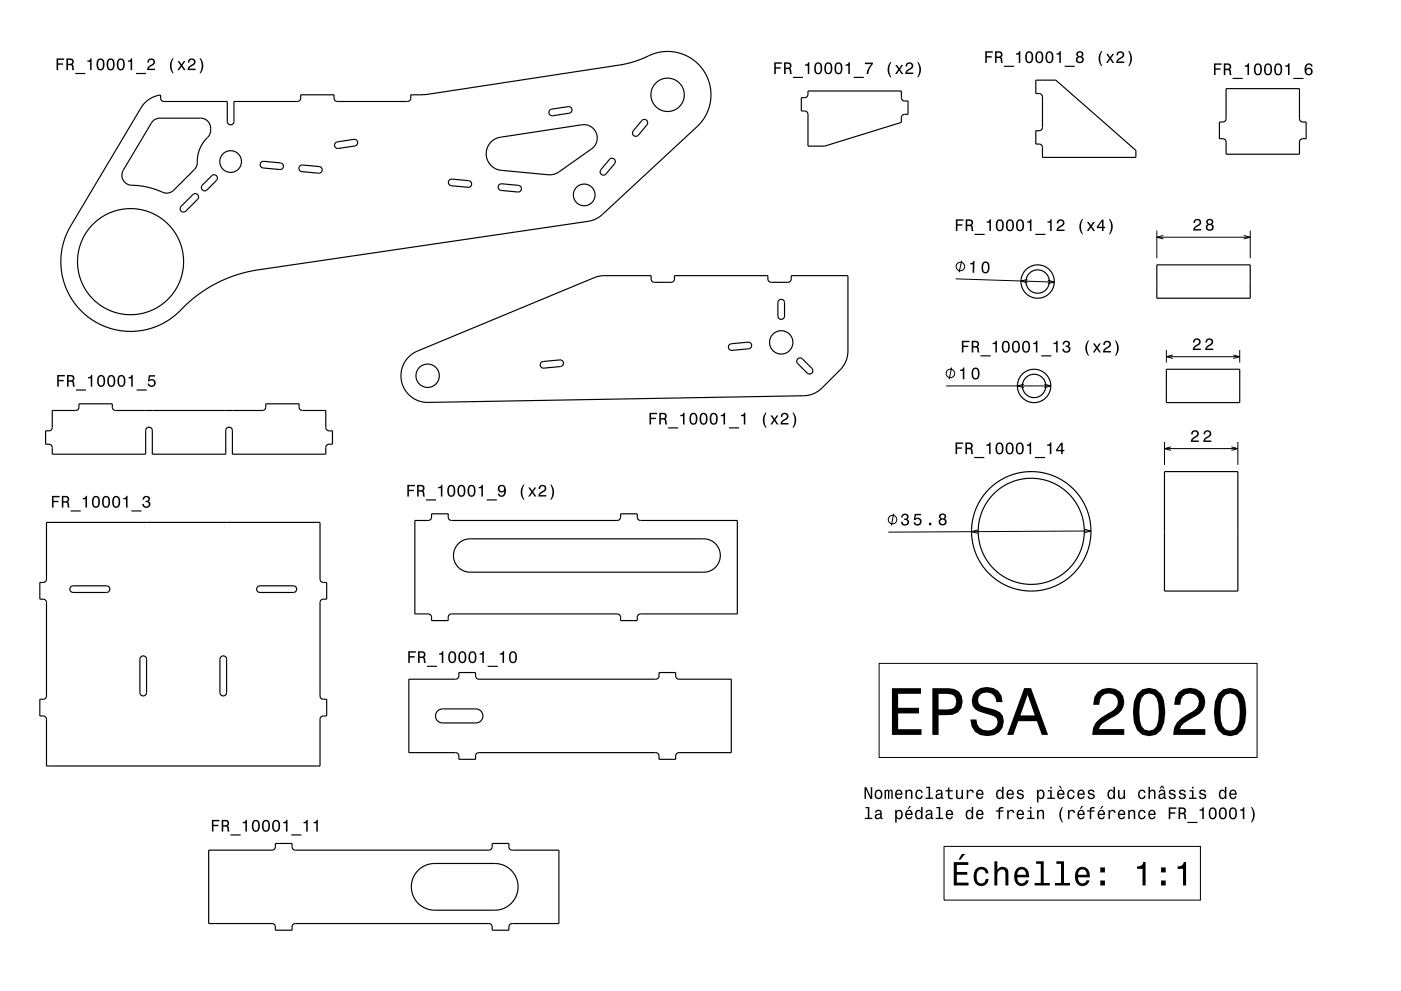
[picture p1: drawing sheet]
<svg xmlns="http://www.w3.org/2000/svg" width="420mm" height="297mm" viewBox="0 0 420 297" stroke-linecap="round" stroke-linejoin="round" font-family="sans-serif">
<g fill="none" stroke="#000" stroke-width=".3">
<path d="M288.3 78.1l-.8 3.5M346.8 69.1v8.3M346.8 71.1h28M348.7 70.6l-1.9 .5 1.9 .5M372.9 70.6l1.9 .5-1.9 .5M374.8 69.1v8.3M286.5 83.6l29.6 .9M308 83.8l-1.9 .4 1.9 .6M314.2 84l1.9 .5-2 .5M283.6 115.7h31.4M285.3 110.2l-.7 3.5M306.9 115.1l-1.9 .6 1.9 .5"/>
<path d="M313.1 115.1l1.9 .6-1.9 .5M349.7 104.9v3.8M349.7 106.9h22M351.6 106.4l-1.9 .5 1.9 .5M369.7 106.4l2 .5-2 .5M371.7 104.9v3.8M349.1 132.4v6.9M349.1 134.4h22M351 133.9l-1.9 .5 1.9 .6M369.2 133.9l1.9 .5-1.9 .6M371.1 132.4v6.9M267.9 154l-.7 3.5"/>
<path d="M293.2 158.8l-1.9 .5 1.9 .5M325.1 158.6l2 .5-2 .6M327.1 159.1l-60.8 .4M263.6 198.8h113.3v28.2h-113.3zM283 253.7h76.9v16.1h-76.9z"/>
<circle cx="287.9" cy="79.9" r="1.28"/>
<circle cx="284.9" cy="111.9" r="1.28"/>
<circle cx="267.6" cy="155.7" r="1.28"/>
</g>
<g fill="none" stroke="#000" stroke-width=".35">
<path d="M43.5 30.7a8 8 0 0 1 4.6-2.2l.2 1.4 .8 .5h19v6a1 1 0 0 0 1 1 1 1 0 0 0 1-1v-6h19l.9-.4 .1-1.6h10l.2 1.5 .8 .5h21l.9-.4 .1-1.6 5.4-.2 57.7-8.8 4.1-1 5.3-2.2 2.4-.6 2-.2 2.3 .2 1.9 .5 2.1 .8 2 1.4 1.8 1.8 1.4 2 1.1 2.6 .5 2.4v2.5l-.6 2.7-.9 2.3-1.1 1.7-1.3 1.5-28.6 26.5a8 8 0 0 1-4.3 2l-101.9 15.1-6.2 2-5.3 2.6-4.8 3.3-6.4 5.8-4.3 2.5-3.4 1.1-3.4 .6-3.5-.1-3.5-.6-3.7-1.4-3.2-2-3-2.6-2.1-2.8-1.7-3.3-1.2-3.6-.4-3.7 .2-3.8 .8-3.6 1.5-3.4 21.5-36.1zM45.9 36.2l.8-.5 1-.3h12.4a3.5 3.5 0 0 1 3.1 2.8 3.5 3.5 0 0 1-1.7 3.7l-1.5 2.6-.8 2.6a5.4 5.4 0 0 1-.9 3.7l-6.2 6.2a3.5 3.5 0 0 1-4.6 .1l-3.1-1-2.9-.5a5.1 5.1 0 0 1-4.4-1.3l-.5-1.4 .3-1.7zM164.8 33.1l.6-.4 4.9-.7a1 1 0 0 1 1.2 .8 1 1 0 0 1-.9 1.1l-4.9 .8a1 1 0 0 1-1-.5 1 1 0 0 1 .1-1.1zM192.5 36a1 1 0 0 1 1.4 .1 1 1 0 0 1 0 1.3l-2.5 3.1a1 1 0 0 1-1.4 .1 1 1 0 0 1-.2-1.4zM240.2 29.3l1.3-.1 .4-.2 .3-.7v-1h28l.1 2.4 .6 .5 1.3 .1v4h-1.2l-.6 .4-.2 2-23 7.1h-5v-9.8l-.7-.7h-1.3zM310.5 24h6l24 21.1v2.1h-28l-.1-3.5-.6-.5h-1.3v-4l1.5-.1 .5-.9v-9.4l-.7-.7-1.3-.1zM367.6 26.6h22v9.2l.6 .7 1.4 .1v5h-1.3l-.7 .6v4h-22l-.2-4.1-.5-.5h-1.3v-5l1.4-.2 .6-.8zM57.8 58.3a1 1 0 0 1 1.4 0 1 1 0 0 1 0 1.4l-3.5 3.6a1 1 0 0 1-1.4 0 1 1 0 0 1 0-1.4zM63.5 52.7a1 1 0 0 1 1.4 0 1 1 0 0 1 0 1.4l-2.8 2.8a1 1 0 0 1-1.4 0 1 1 0 0 1 0-1.4zM78.2 48.7l.9-.3 5 .4a1 1 0 0 1 .9 1.1 1 1 0 0 1-1.1 .9l-5-.5a1 1 0 0 1-.7-1.6zM89.8 49.8l.9-.4 5 .5a1 1 0 0 1 .9 1.1 1 1 0 0 1-1.1 .9l-5-.5a1 1 0 0 1-.7-1.6zM100.5 42.9l.6-.4 5-.7a1 1 0 0 1 1.1 .8 1 1 0 0 1-.8 1.1l-5 .8a1 1 0 0 1-1-.5 1 1 0 0 1 .1-1.1z"/>
<path d="M134.6 54l.9-.3 5 .4a1 1 0 0 1 .9 1.1 1 1 0 0 1-1.1 .9l-5-.4a1 1 0 0 1-.7-1.7zM147.2 42.6l1.2-.9 1.4-.5 24.6-3.8a4 4 0 0 1 4.4 2.5 4 4 0 0 1-1.5 4.7l-9.7 6.9-1.6 .7-1.7 .2-14-1.3a5 5 0 0 1-4.2-3.3 5 5 0 0 1 1.1-5.2zM149.6 55.5l.8-.4 5 .5a1 1 0 0 1 .9 1 1 1 0 0 1-1.1 .9l-4.9-.4a1 1 0 0 1-.7-1.6zM182.8 47.7a1 1 0 0 1 1.4 0 1 1 0 0 1 0 1.4l-2.5 3a1 1 0 0 1-1.4 .2 1 1 0 0 1-.2-1.4zM346.8 79.4h28v10h-28zM233.6 89.9a1 1 0 0 1 1-.1 1 1 0 0 1 .6 .9v4a1 1 0 0 1-1 1 1 1 0 0 1-1-1v-4zM122.5 107l1.1-.9 1.5-.9 53-22 1.6-.4 1.5-.2h14l.1 1.5 .9 .5h5.2l.7-.7 .1-1.3h28l.1 1.5 .9 .5h5.2l.7-.7 .1-1.3h17v22.6a8 8 0 0 1-2.3 5.6l-5.5 5.5a8 8 0 0 1-5.5 2.3l-112.6 2a8 8 0 0 1-7.4-4.8 8 8 0 0 1 1.6-8.8zM162.2 108.7l.6-.4 5-.4a1 1 0 0 1 1.1 .9 1 1 0 0 1-.9 1.1l-5 .4a1 1 0 0 1-.9-.5 1 1 0 0 1 .1-1.1zM218.6 103.3l.7-.3 5-.5a1 1 0 0 1 1 .9 1 1 0 0 1-.9 1.1l-4.9 .5a1 1 0 0 1-1-.5 1 1 0 0 1 .1-1.2zM239.2 107.5l.4-.2 .8 .1 3 3a1 1 0 0 1 0 1.4 1 1 0 0 1-1.4 0l-3-2.9-.1-.7zM349.7 110.7h22v10h-22zM15.7 123h7.2l.7-.7 .1-1.3h10l.1 1.5 .9 .5h44l.8-.4 .2-1.6h10v1.3l.6 .7h7.4v5.4l.6 .7h1.4v4l-1.3 .1-.6 .4-.1 2.5h-28v-7.1a1 1 0 0 0-1-1 1 1 0 0 0-1 1v7.1h-22v-7.1a1 1 0 0 0-1-1 1 1 0 0 0-1 1v7.1h-28l-.2-2.5-.5-.4-1.3-.1v-4l1.4-.1 .6-.8z"/>
<path d="M13.9 156.6h82v17l.5 .8 1.5 .2v5l-1.4 .1-.6 .9v28l.5 .8 1.5 .2v5l-1.4 .1-.6 .8v14.1h-82v-14.3l-.6-.7h-1.4v-5l1.5-.2 .5-.8v-28l-.4-.9-1.6-.1v-5l1.5-.2 .5-.8zM124.4 156h4.2l.7-.7 .1-1.3h5l.1 1.5 .9 .5h49.6l.9-.5 .1-1.5h5l.2 1.5 .8 .5h29v28h-29l-.8 .4-.2 1.6h-5l-.1-1.5-.9-.5h-49.6l-.9 .4-.1 1.6h-5l-.1-1.3-.6-.7h-4.3zM349.1 141.3h22v35.8h-22zM21.3 175.8l.6-.2h10a1 1 0 0 1 1 1 1 1 0 0 1-1 1h-10a1 1 0 0 1-.9-.7 1 1 0 0 1 .3-1.1zM77.3 175.8l.6-.2h10a1 1 0 0 1 1 1 1 1 0 0 1-1 1h-10a1 1 0 0 1-.9-.7 1 1 0 0 1 .3-1.1zM137.4 163a5 5 0 0 1 3.5-1.5h70a5 5 0 0 1 5 5 5 5 0 0 1-5 5h-70a5 5 0 0 1-4.6-3.1 5 5 0 0 1 1.1-5.4zM42.3 196.8a1 1 0 0 1 1.1-.1 1 1 0 0 1 .5 .9v10a1 1 0 0 1-1 1 1 1 0 0 1-1-1v-10zM66.3 196.8a1 1 0 0 1 1.1-.1 1 1 0 0 1 .5 .9v10a1 1 0 0 1-1 1 1 1 0 0 1-1-1v-10zM122.6 203.6l14.2-.1 .7-.6 .1-1.3h5l.1 1.4 .8 .6h53.1l.8-.5 .2-1.5h5l.1 1.4 .8 .6h15.7v22h-15.9l-.7 .6v1.4h-5l-.2-1.5-.8-.5h-53l-.9 .4-.1 1.6h-5l-.2-1.5-.8-.5h-14zM131.1 213.1l1.3-.6h10.3a2.1 2.1 0 0 1 2.1 2.1 2.1 2.1 0 0 1-2.1 2.1h-10a2.1 2.1 0 0 1-2-1.3 2.1 2.1 0 0 1 .4-2.3zM62.6 254.8h19l.8-.5 .2-1.5h5l.1 1.5 .9 .5h58l.8-.5 .2-1.5h5l.1 1.5 .8 .5h14.1v22h-14.3l-.7 .7v1.3h-5l-.2-1.5-.8-.5h-58l-.9 .4-.1 1.6h-5l-.2-1.5-.8-.5h-19zM125.4 260.8a7 7 0 0 1 4.9-2h18a7 7 0 0 1 7 7 7 7 0 0 1-7 7h-18a7 7 0 0 1-6.5-4.3 7 7 0 0 1 1.6-7.7z"/>
<circle cx="200.1" cy="28.4" r="5"/>
<circle cx="69.1" cy="48.4" r="3.3"/>
<circle cx="175.1" cy="58.4" r="3.2"/>
<circle cx="39.1" cy="78.4" r="15.9"/>
<circle cx="311.1" cy="84.4" r="3.5"/>
<circle cx="311.1" cy="84.4" r="5"/>
<circle cx="128.2" cy="112.6" r="3.5"/>
<circle cx="234.2" cy="102.6" r="3.5"/>
<circle cx="310" cy="115.7" r="3.5"/>
<circle cx="310" cy="115.7" r="5"/>
<circle cx="309.2" cy="159.2" r="17.9"/>
<circle cx="309.2" cy="159.2" r="15.9"/>
</g>
<g fill="#000">
<path d="M295.4 15.4v3.5h.4v-1.6h1.5v-.5h-1.5v-1h1.8v-.4zM298.3 15.4v3.5h.5v-1.5l1 .1 .3 1.4h.5l-.2-1.5-.3-.3a.97 .97 0 0 0 .4-1.1 .97 .97 0 0 0-1-.6zM298.8 15.8h.5a.6 .6 0 0 1 .8 .6 .6 .6 0 0 1-.8 .6h-.5zM301 19.7v.3h3v-.3zM304.6 16v.4h.8v2.5h.5v-3.6h-.4a.77 .77 0 0 1-.9 .7zM307.6 15.8a2.01 2.01 0 0 0 .9 3.2 2.03 2.03 0 0 0 .9-3.2 1.11 1.11 0 0 0-1.8 0zM308.2 15.8h.7a2.38 2.38 0 0 1 0 2.7h-.7a2.37 2.37 0 0 1 0-2.7zM310.7 15.8a2.02 2.02 0 0 0 .9 3.2 2.03 2.03 0 0 0 .9-3.2 1.11 1.11 0 0 0-1.8 0zM311.2 15.8h.7a2.37 2.37 0 0 1 0 2.7h-.7a2.38 2.38 0 0 1 0-2.7zM313.7 15.8a2.02 2.02 0 0 0 .9 3.2 2.03 2.03 0 0 0 .9-3.2 1.11 1.11 0 0 0-1.8 0zM314.3 15.8h.6a2.38 2.38 0 0 1 0 2.7h-.6a2.37 2.37 0 0 1 0-2.7zM316.7 16v.4h.9v2.5h.4v-3.6h-.3a.77 .77 0 0 1-1 .7zM319.2 19.7v.3h3v-.3zM322.9 15.6l-.2 .3a.8 .8 0 0 0 .4 1.1 1.09 1.09 0 0 0-.2 1.6 1.09 1.09 0 0 0 1.6 0 1.09 1.09 0 0 0-.2-1.6 .95 .95 0 0 0 .3-1.4 .95 .95 0 0 0-1.3-.2zM323 17.9a.71 .71 0 0 1 1.4 0 .71 .71 0 0 1-1.4 0zM323.1 16.3a.6 .6 0 0 1 1.2 0 .6 .6 0 0 1-1.2 0zM330.2 15.3a3.6 3.6 0 0 0 0 4.5h.3a4.3 4.3 0 0 1 0-4.5zM331.6 16.2l.9 1.3-.9 1.4h.5l.7-1.1 .7 1.1h.6l-1-1.4 .9-1.3h-.5l-.7 .9-.6-.9zM335 15.7l-.3 .9h.5a.7 .7 0 0 1 .5-.8 .7 .7 0 0 1 .8 .5 .7 .7 0 0 1-.5 .8l-.3 .2a1.63 1.63 0 0 0-1.1 1.6h2.4v-.5h-1.9l.9-.8a1.17 1.17 0 0 0 .9-1.6 1.17 1.17 0 0 0-1.9-.3zM338.2 15.3a4.3 4.3 0 0 1 0 4.5h.3a3.6 3.6 0 0 0 0-4.5z" fill-rule="evenodd"/>
<path d="M17 17.5v3.5h.4v-1.6h1.5v-.4h-1.5v-1.1h1.8v-.4zM19.9 17.5v3.5h.5v-1.5l1 .1 .3 1.4h.5l-.2-1.5-.3-.2a.97 .97 0 0 0 .4-1.1 .97 .97 0 0 0-1-.7zM20.4 17.9h.5a.6 .6 0 0 1 .7 .6 .6 .6 0 0 1-.7 .6h-.5zM22.5 21.9v.3h3.1v-.3zM26.2 18.2v.3h.8v2.5h.5v-3.5h-.4a.77 .77 0 0 1-.9 .7zM29.2 18a2.02 2.02 0 0 0 .9 3.1 2.04 2.04 0 0 0 .9-3.2 1.11 1.11 0 0 0-1.8 .1zM29.8 18h.7a2.38 2.38 0 0 1 0 2.6h-.7a2.38 2.38 0 0 1 0-2.6zM32.3 18a2.02 2.02 0 0 0 .9 3.1 2.03 2.03 0 0 0 .9-3.2 1.11 1.11 0 0 0-1.8 .1zM32.8 18h.7a2.37 2.37 0 0 1 0 2.6h-.7a2.38 2.38 0 0 1 0-2.6zM35.3 18a2.02 2.02 0 0 0 .9 3.1 2.03 2.03 0 0 0 .9-3.2 1.11 1.11 0 0 0-1.8 .1zM35.9 18h.6a2.38 2.38 0 0 1 0 2.6h-.6a2.37 2.37 0 0 1 0-2.6zM38.3 18.2v.3h.9v2.5h.4v-3.5h-.3a.77 .77 0 0 1-1 .7zM40.8 21.9v.3h3v-.3zM44.5 17.8l-.3 1h.4a.7 .7 0 0 1 .5-.9 .7 .7 0 0 1 .9 .5 .7 .7 0 0 1-.5 .9l-.3 .1a1.64 1.64 0 0 0-1.1 1.6h2.4v-.4h-1.9l.8-.8a1.17 1.17 0 0 0 1-1.7 1.17 1.17 0 0 0-1.9-.3zM51.8 17.4a3.6 3.6 0 0 0 0 4.6h.3a4.3 4.3 0 0 1 0-4.6zM53.2 18.3l.9 1.3-.9 1.4h.5l.7-1 .7 1h.5l-.9-1.4 .9-1.3h-.5l-.7 1-.6-1zM56.6 17.8l-.3 1h.5a.7 .7 0 0 1 .5-.9 .7 .7 0 0 1 .8 .5 .7 .7 0 0 1-.5 .9l-.3 .1a1.63 1.63 0 0 0-1.1 1.6h2.4v-.4h-1.9l.9-.8a1.17 1.17 0 0 0 .9-1.7 1.17 1.17 0 0 0-1.9-.3zM59.8 17.4a4.3 4.3 0 0 1 0 4.6h.3a3.6 3.6 0 0 0 0-4.6z" fill-rule="evenodd"/>
<path d="M232.1 18.7v3.5h.5v-1.6h1.5v-.4h-1.5v-1.1h1.8v-.4zM235.1 18.7v3.5h.4v-1.5l1.1 .1 .3 1.4h.5l-.3-1.5-.3-.2a.97 .97 0 0 0 .4-1.2 .97 .97 0 0 0-1-.6zM235.5 19.1h.6a.6 .6 0 0 1 .7 .6 .6 .6 0 0 1-.7 .6h-.6zM237.7 23v.4h3v-.4zM241.3 19.3v.4h.9v2.5h.4v-3.5h-.3a.77 .77 0 0 1-1 .6zM244.4 19.1a2.02 2.02 0 0 0 .9 3.2 2.03 2.03 0 0 0 .9-3.2 1.1 1.1 0 0 0-1.8 0zM245 19.2h.6a2.37 2.37 0 0 1 0 2.6h-.6a2.38 2.38 0 0 1 0-2.6zM247.4 19.1a2.01 2.01 0 0 0 .9 3.2 2.03 2.03 0 0 0 .9-3.2 1.1 1.1 0 0 0-1.8 0zM248 19.2h.7a2.38 2.38 0 0 1 0 2.6h-.7a2.37 2.37 0 0 1 0-2.6zM250.5 19.1a2.02 2.02 0 0 0 .9 3.2 2.03 2.03 0 0 0 .9-3.2 1.11 1.11 0 0 0-1.8 0zM251 19.2h.7a2.37 2.37 0 0 1 0 2.6h-.7a2.38 2.38 0 0 1 0-2.6zM253.5 19.3v.4h.8v2.5h.5v-3.5h-.4a.77 .77 0 0 1-.9 .6zM255.9 23v.4h3.1v-.4zM259.3 18.8v.4h1.9a5.2 5.2 0 0 0-1.4 3h.5a5.3 5.3 0 0 1 1.4-3v-.4zM266.9 18.6a3.6 3.6 0 0 0 0 4.6h.3a4.3 4.3 0 0 1 0-4.6zM268.4 19.5l.9 1.3-1 1.4h.6l.7-1.1 .7 1.1h.5l-1-1.4 .9-1.3h-.5l-.6 1-.7-1zM271.8 19l-.3 .9h.4a.71 .71 0 0 1 .5-.8 .71 .71 0 0 1 .9 .5 .71 .71 0 0 1-.5 .9l-.3 .1a1.64 1.64 0 0 0-1.1 1.6h2.4v-.4h-1.9l.8-.8a1.17 1.17 0 0 0 1-1.7 1.17 1.17 0 0 0-1.9-.3zM275 18.6a4.3 4.3 0 0 1 0 4.6h.3a3.6 3.6 0 0 0 0-4.6z" fill-rule="evenodd"/>
<path d="M363.9 19v3.5h.5v-1.6h1.5v-.4h-1.5v-1.1h1.8v-.4zM366.9 19v3.5h.4v-1.5l1.1 .1 .3 1.4h.5l-.3-1.5-.3-.2a.97 .97 0 0 0 .5-1.1 .97 .97 0 0 0-1.1-.7zM367.3 19.4h.6a.6 .6 0 0 1 .7 .6 .6 .6 0 0 1-.7 .6h-.6zM369.5 23.3v.4h3.1v-.4zM373.2 19.6v.4h.8v2.5h.4v-3.5h-.3a.77 .77 0 0 1-.9 .6zM376.2 19.4a2.01 2.01 0 0 0 .9 3.2 2.03 2.03 0 0 0 .9-3.2 1.11 1.11 0 0 0-1.8 0zM376.8 19.5h.6a2.38 2.38 0 0 1 0 2.6h-.6a2.37 2.37 0 0 1 0-2.6zM379.2 19.4a2.02 2.02 0 0 0 .9 3.2 2.03 2.03 0 0 0 .9-3.2 1.11 1.11 0 0 0-1.8 0zM379.8 19.5h.7a2.37 2.37 0 0 1 0 2.6h-.7a2.38 2.38 0 0 1 0-2.6zM382.3 19.4a2.02 2.02 0 0 0 .9 3.2 2.03 2.03 0 0 0 .9-3.2 1.11 1.11 0 0 0-1.8 0zM382.8 19.5h.7a2.38 2.38 0 0 1 0 2.6h-.7a2.37 2.37 0 0 1 0-2.6zM385.3 19.6v.4h.8v2.5h.5v-3.5h-.4a.77 .77 0 0 1-.9 .6zM387.7 23.3v.4h3.1v-.4zM391.6 19.3a2.39 2.39 0 0 0 .2 3.2 1.16 1.16 0 0 0 1.5-.3 1.16 1.16 0 0 0-.2-1.6 1.16 1.16 0 0 0-1.5 .1 1.03 1.03 0 0 1 .8-1.3l.4 .1 .2 .4h.5a1.12 1.12 0 0 0-.7-.9 1.12 1.12 0 0 0-1.2 .3zM391.6 21.4a.75 .75 0 0 1 1.4 0 .75 .75 0 0 1-1.4 0z" fill-rule="evenodd"/>
<path d="M286.6 65.7v3.5h.4v-1.6h1.5v-.4h-1.5v-1h1.8v-.5zM289.5 65.7v3.5h.5v-1.4h1l.3 1.4h.5l-.2-1.4-.3-.3a.97 .97 0 0 0 .4-1.1 .97 .97 0 0 0-1-.7zM290 66.2h.5a.6 .6 0 0 1 .7 .6 .6 .6 0 0 1-.7 .5h-.5zM292.1 70.1v.3h3.1v-.3zM295.8 66.4v.3h.8v2.5h.5v-3.5h-.4a.78 .78 0 0 1-.9 .7zM298.8 66.2a2.02 2.02 0 0 0 .9 3.1 2.03 2.03 0 0 0 .9-3.1 1.11 1.11 0 0 0-1.8 0zM299.4 66.2h.7a2.37 2.37 0 0 1 0 2.6h-.7a2.38 2.38 0 0 1 0-2.6zM301.9 66.2a2.02 2.02 0 0 0 .9 3.1 2.03 2.03 0 0 0 .9-3.1 1.11 1.11 0 0 0-1.8 0zM302.4 66.2h.7a2.38 2.38 0 0 1 0 2.6h-.7a2.37 2.37 0 0 1 0-2.6zM304.9 66.2a2.02 2.02 0 0 0 .9 3.1 2.04 2.04 0 0 0 .9-3.1 1.11 1.11 0 0 0-1.8 0zM305.5 66.2h.6a2.38 2.38 0 0 1 0 2.6h-.6a2.38 2.38 0 0 1 0-2.6zM307.9 66.4v.3h.9v2.5h.4v-3.5h-.3a.77 .77 0 0 1-1 .7zM310.4 70.1v.3h3v-.3zM314 66.4v.3h.8v2.5h.5v-3.5h-.4a.77 .77 0 0 1-.9 .7zM317.1 66l-.3 1h.5a.71 .71 0 0 1 .5-.9 .71 .71 0 0 1 .8 .5 .71 .71 0 0 1-.5 .9l-.3 .2a1.63 1.63 0 0 0-1.1 1.5h2.4v-.4h-1.9l.9-.8a1.17 1.17 0 0 0 .9-1.7 1.17 1.17 0 0 0-1.9-.3zM324.4 65.6a3.6 3.6 0 0 0 0 4.6h.3a4.3 4.3 0 0 1 0-4.6zM325.9 66.5l.9 1.3-1 1.4h.5l.7-1 .7 1h.6l-1-1.4 .9-1.3h-.5l-.6 1-.7-1zM330.4 65.8l-1.6 2.1v.5h1.6v.8h.4v-.8h.5v-.4h-.5v-2.2zM330.4 66.4v1.6h-1.1zM332.5 65.6a4.3 4.3 0 0 1 0 4.6h.3a3.6 3.6 0 0 0 0-4.6z" fill-rule="evenodd"/>
<path d="M358.1 65.9l-.3 .9h.4a.7 .7 0 0 1 .6-.8 .7 .7 0 0 1 .8 .5 .7 .7 0 0 1-.5 .9l-.3 .1a1.63 1.63 0 0 0-1.1 1.6h2.4v-.4h-1.9l.9-.8a1.17 1.17 0 0 0 .9-1.7 1.17 1.17 0 0 0-1.9-.3zM361.9 65.8l-.2 .3a.79 .79 0 0 0 .3 1.1 1.09 1.09 0 0 0-.1 1.6 1.09 1.09 0 0 0 1.6 0 1.09 1.09 0 0 0-.2-1.6 .95 .95 0 0 0 .3-1.4 .95 .95 0 0 0-1.4-.2zM361.9 68.1a.75 .75 0 0 1 1.5 0 .75 .75 0 0 1-1.5 0zM362.1 66.5a.59 .59 0 0 1 1.1 0 .59 .59 0 0 1-1.1 0z" fill-rule="evenodd"/>
<path d="M290.8 78.9v.3h.9l-.1 2.5 .4 .1 .1-3.6h-.3a.77 .77 0 0 1-1 .7zM294.6 78.8a2.02 2.02 0 0 0 .8 3.2 2.03 2.03 0 0 0 1-3.2 1.11 1.11 0 0 0-1.8 0zM295.2 78.8l.6 .1a2.37 2.37 0 0 1-.1 2.6h-.6a2.38 2.38 0 0 1 .1-2.7z" fill-rule="evenodd"/>
<path d="M17.2 112.4v3.5h.4v-1.6h1.5v-.4h-1.5v-1.1h1.8v-.4zM20.1 112.4v3.5h.5v-1.5l1 .1 .3 1.4h.5l-.2-1.5-.3-.2a.97 .97 0 0 0 .4-1.2 .97 .97 0 0 0-1-.6zM20.6 112.8h.5a.6 .6 0 0 1 .7 .6 .6 .6 0 0 1-.7 .6h-.5zM22.7 116.7v.4h3.1v-.4zM26.4 113v.4h.8v2.5h.5v-3.5h-.4a.77 .77 0 0 1-.9 .6zM29.4 112.8a2.02 2.02 0 0 0 .9 3.2 2.04 2.04 0 0 0 .9-3.2 1.11 1.11 0 0 0-1.8 0zM30 112.9h.7a2.38 2.38 0 0 1 0 2.6h-.7a2.38 2.38 0 0 1 0-2.6zM32.5 112.8a2.02 2.02 0 0 0 .9 3.2 2.03 2.03 0 0 0 .9-3.2 1.11 1.11 0 0 0-1.8 0zM33 112.9h.7a2.37 2.37 0 0 1 0 2.6h-.7a2.37 2.37 0 0 1 0-2.6zM35.5 112.8a2.02 2.02 0 0 0 .9 3.2 2.03 2.03 0 0 0 .9-3.2 1.11 1.11 0 0 0-1.8 0zM36.1 112.9h.6a2.38 2.38 0 0 1 0 2.6h-.6a2.37 2.37 0 0 1 0-2.6zM38.5 113v.4h.8v2.5h.5v-3.5h-.3a.77 .77 0 0 1-1 .6zM41 116.7v.4h3v-.4zM44.6 112.5l-.2 1.8h.4a.8 .8 0 0 1 1.2-.2 .8 .8 0 0 1-.1 1.2 .8 .8 0 0 1-1.2-.3h-.4a1.21 1.21 0 0 0 1.5 1 1.21 1.21 0 0 0 .8-1.6 1.21 1.21 0 0 0-1.8-.6l.2-.9h1.5v-.4z" fill-rule="evenodd"/>
<path d="M288.4 102.1v3.5h.4v-1.6h1.5v-.4h-1.5v-1h1.8v-.5zM291.3 102.1v3.5h.5v-1.4h1l.3 1.4h.5l-.2-1.4-.3-.3a.97 .97 0 0 0 .4-1.1 .97 .97 0 0 0-1-.7zM291.8 102.6h.5a.6 .6 0 0 1 .7 .6 .6 .6 0 0 1-.7 .5h-.5zM293.9 106.5v.3h3.1v-.3zM297.6 102.8v.3h.8v2.5h.5v-3.5h-.4a.77 .77 0 0 1-.9 .7zM300.6 102.6a2.02 2.02 0 0 0 .9 3.1 2.04 2.04 0 0 0 .9-3.1 1.11 1.11 0 0 0-1.8 0zM301.2 102.6h.7a2.38 2.38 0 0 1 0 2.6h-.7a2.38 2.38 0 0 1 0-2.6zM303.7 102.6a2.02 2.02 0 0 0 .9 3.1 2.03 2.03 0 0 0 .9-3.1 1.11 1.11 0 0 0-1.8 0zM304.2 102.6h.7a2.37 2.37 0 0 1 0 2.6h-.7a2.38 2.38 0 0 1 0-2.6zM306.7 102.6a2.02 2.02 0 0 0 .9 3.1 2.03 2.03 0 0 0 .9-3.1 1.11 1.11 0 0 0-1.8 0zM307.3 102.6h.6a2.38 2.38 0 0 1 0 2.6h-.6a2.37 2.37 0 0 1 0-2.6zM309.7 102.8v.3h.8v2.5h.5v-3.5h-.3a.77 .77 0 0 1-1 .7zM312.2 106.5v.3h3v-.3zM315.8 102.8v.3h.8v2.5h.5v-3.5h-.4a.77 .77 0 0 1-.9 .7zM318.9 102.4l-.3 .9h.4a.62 .62 0 0 1 .3-.8 .62 .62 0 0 1 .8 .3 .62 .62 0 0 1-.2 .8h-.5v.4a.72 .72 0 0 1 1 .5 .72 .72 0 0 1-.5 .9 .72 .72 0 0 1-.9-.5l-.1-.4h-.4a1.18 1.18 0 0 0 1.5 1.2 1.18 1.18 0 0 0 .6-1.8l-.3-.1a1.01 1.01 0 0 0 .1-1.6 1.01 1.01 0 0 0-1.5 .2zM326.2 102a3.6 3.6 0 0 0 0 4.6h.3a4.3 4.3 0 0 1 0-4.6zM327.7 102.9l.9 1.3-1 1.4h.5l.7-1 .7 1h.6l-1-1.4 .9-1.3h-.5l-.7 1-.6-1zM331.1 102.4l-.4 1h.5a.7 .7 0 0 1 .5-.9 .7 .7 0 0 1 .9 .5 .7 .7 0 0 1-.5 .9l-.3 .2a1.64 1.64 0 0 0-1.1 1.5h2.4v-.4h-1.9l.8-.8a1.17 1.17 0 0 0 1-1.7 1.17 1.17 0 0 0-1.9-.3zM334.2 102a4.3 4.3 0 0 1 0 4.6h.4a3.6 3.6 0 0 0 0-4.6z" fill-rule="evenodd"/>
<path d="M287.8 110.8v.4h.8v2.5h.5v-3.6h-.4a.77 .77 0 0 1-.9 .7zM291.6 110.6a2.02 2.02 0 0 0 .9 3.2 2.03 2.03 0 0 0 .9-3.2 1.11 1.11 0 0 0-1.8 0zM292.1 110.6h.7a2.37 2.37 0 0 1 0 2.7h-.7a2.38 2.38 0 0 1 0-2.7z" fill-rule="evenodd"/>
<path d="M358 101.7l-.4 1h.5a.7 .7 0 0 1 .5-.9 .7 .7 0 0 1 .9 .5 .7 .7 0 0 1-.5 .9l-.3 .1a1.64 1.64 0 0 0-1.1 1.6h2.4v-.4h-1.9l.8-.8a1.17 1.17 0 0 0 1-1.7 1.17 1.17 0 0 0-1.9-.3zM361.7 101.7l-.3 1h.4a.7 .7 0 0 1 .5-.9 .7 .7 0 0 1 .9 .5 .7 .7 0 0 1-.5 .9l-.3 .1a1.64 1.64 0 0 0-1.1 1.6h2.4v-.4h-1.9l.8-.8a1.17 1.17 0 0 0 1-1.7 1.17 1.17 0 0 0-1.9-.3z" fill-rule="evenodd"/>
<path d="M194.7 123.7v3.5h.5v-1.6h1.4v-.4h-1.4v-1.1h1.8v-.4zM197.7 123.7v3.5h.4v-1.5l1.1 .1 .3 1.4h.5l-.3-1.5-.3-.2a.97 .97 0 0 0 .4-1.1 .97 .97 0 0 0-1-.7zM198.1 124.1h.6a.6 .6 0 0 1 .7 .6 .6 .6 0 0 1-.7 .6h-.6zM200.3 128.1v.3h3v-.3zM203.9 124.4v.3h.9v2.5h.4v-3.5h-.3a.77 .77 0 0 1-1 .7zM207 124.2a2.02 2.02 0 0 0 .9 3.1 2.03 2.03 0 0 0 .9-3.1 1.11 1.11 0 0 0-1.8 0zM207.5 124.2h.7a2.38 2.38 0 0 1 0 2.6h-.7a2.37 2.37 0 0 1 0-2.6zM210 124.2a2.02 2.02 0 0 0 .9 3.1 2.03 2.03 0 0 0 .9-3.1 1.11 1.11 0 0 0-1.8 0zM210.6 124.2h.7a2.37 2.37 0 0 1 0 2.6h-.7a2.38 2.38 0 0 1 0-2.6zM213.1 124.2a2.02 2.02 0 0 0 .9 3.1 2.03 2.03 0 0 0 .9-3.1 1.11 1.11 0 0 0-1.8 0zM213.6 124.2h.7a2.38 2.38 0 0 1 0 2.6h-.7a2.37 2.37 0 0 1 0-2.6zM216.1 124.4v.3h.8v2.5h.5v-3.5h-.4a.77 .77 0 0 1-.9 .7zM218.5 128.1v.3h3v-.3zM222.2 124.4v.3h.8v2.5h.4v-3.5h-.3a.77 .77 0 0 1-.9 .7zM229.5 123.6a3.6 3.6 0 0 0 0 4.6h.3a4.3 4.3 0 0 1 0-4.6zM231 124.5l.9 1.3-1 1.4h.6l.6-1 .8 1h.5l-1-1.4 .9-1.3h-.5l-.6 1-.7-1zM234.4 124l-.3 1h.4a.7 .7 0 0 1 .5-.9 .7 .7 0 0 1 .9 .5 .7 .7 0 0 1-.5 .9l-.3 .1a1.63 1.63 0 0 0-1.1 1.6h2.4v-.4h-1.9l.8-.8a1.17 1.17 0 0 0 1-1.7 1.17 1.17 0 0 0-1.9-.3zM237.6 123.6a4.3 4.3 0 0 1 0 4.6h.3a3.6 3.6 0 0 0 0-4.6z" fill-rule="evenodd"/>
<path d="M286.5 132.6v3.5h.4v-1.6h1.5v-.4h-1.5v-1.1h1.8v-.4zM289.4 132.6v3.5h.5v-1.5l1 .1 .3 1.4h.6l-.3-1.5-.3-.2a.97 .97 0 0 0 .4-1.1 .97 .97 0 0 0-1-.7zM289.9 133h.5a.6 .6 0 0 1 .8 .6 .6 .6 0 0 1-.8 .6h-.5zM292.1 136.9v.4h3v-.4zM295.7 133.3v.3h.8v2.5h.5v-3.5h-.4a.77 .77 0 0 1-.9 .7zM298.7 133a2.02 2.02 0 0 0 .9 3.2 2.03 2.03 0 0 0 .9-3.2 1.11 1.11 0 0 0-1.8 0zM299.3 133.1h.7a2.37 2.37 0 0 1 0 2.6h-.7a2.38 2.38 0 0 1 0-2.6zM301.8 133a2.01 2.01 0 0 0 .9 3.2 2.03 2.03 0 0 0 .9-3.2 1.11 1.11 0 0 0-1.8 0zM302.3 133.1h.7a2.38 2.38 0 0 1 0 2.6h-.7a2.37 2.37 0 0 1 0-2.6zM304.8 133a2.02 2.02 0 0 0 .9 3.2 2.04 2.04 0 0 0 .9-3.2 1.11 1.11 0 0 0-1.8 0zM305.4 133.1h.6a2.37 2.37 0 0 1 0 2.6h-.6a2.38 2.38 0 0 1 0-2.6zM307.8 133.3v.3h.9v2.5h.4v-3.5h-.3a.77 .77 0 0 1-1 .7zM310.3 136.9v.4h3v-.4zM313.9 133.3v.3h.8v2.5h.5v-3.5h-.4a.77 .77 0 0 1-.9 .7zM318.1 132.7l-1.5 2.1v.4h1.5v.9h.5v-.9h.5v-.4h-.5v-2.1zM318.1 133.3v1.5h-1.1z" fill-rule="evenodd"/>
<path d="M357.4 129.2l-.3 1h.4a.7 .7 0 0 1 .6-.9 .7 .7 0 0 1 .8 .6 .7 .7 0 0 1-.5 .8l-.3 .2a1.63 1.63 0 0 0-1.1 1.5h2.4v-.4h-1.9l.8-.8a1.17 1.17 0 0 0 1-1.7 1.17 1.17 0 0 0-1.9-.3zM361.1 129.2l-.3 1h.5a.7 .7 0 0 1 .5-.9 .7 .7 0 0 1 .8 .6 .7 .7 0 0 1-.5 .8l-.3 .2a1.63 1.63 0 0 0-1.1 1.5h2.4v-.4h-1.9l.9-.8a1.17 1.17 0 0 0 .9-1.7 1.17 1.17 0 0 0-1.9-.3z" fill-rule="evenodd"/>
<path d="M15.6 148.6v3.5h.5v-1.6h1.4v-.4h-1.4v-1.1h1.8v-.4zM18.5 148.6v3.5h.5v-1.5l1.1 .1 .2 1.4h.6l-.3-1.5-.3-.2a.97 .97 0 0 0 .4-1.1 .97 .97 0 0 0-1-.7zM19 149h.6a.6 .6 0 0 1 .7 .6 .6 .6 0 0 1-.8 .6h-.5zM21.2 153v.3h3v-.3zM24.8 149.3v.3h.8v2.5h.5v-3.5h-.4a.77 .77 0 0 1-.9 .7zM27.9 149.1a2.02 2.02 0 0 0 .9 3.1 2.03 2.03 0 0 0 .9-3.1 1.11 1.11 0 0 0-1.8 0zM28.4 149.1h.7a2.38 2.38 0 0 1 0 2.6h-.7a2.37 2.37 0 0 1 0-2.6zM30.9 149.1a2.02 2.02 0 0 0 .9 3.1 2.04 2.04 0 0 0 .9-3.1 1.11 1.11 0 0 0-1.8 0zM31.5 149.1h.6a2.38 2.38 0 0 1 0 2.6h-.6a2.38 2.38 0 0 1 0-2.6zM33.9 149.1a2.02 2.02 0 0 0 .9 3.1 2.03 2.03 0 0 0 .9-3.1 1.11 1.11 0 0 0-1.8 0zM34.5 149.1h.7a2.37 2.37 0 0 1 0 2.6h-.7a2.38 2.38 0 0 1 0-2.6zM37 149.3v.3h.8v2.5h.4v-3.5h-.3a.78 .78 0 0 1-.9 .7zM39.4 153v.3h3v-.3zM43.1 148.9l-.4 .9h.5a.62 .62 0 0 1 .3-.8 .62 .62 0 0 1 .8 .3 .62 .62 0 0 1-.2 .8h-.5v.4a.74 .74 0 0 1 1 .6 .74 .74 0 0 1-.8 .8 .74 .74 0 0 1-.7-.9h-.4a1.18 1.18 0 0 0 1.5 1.2 1.18 1.18 0 0 0 .6-1.8l-.3-.2a1.01 1.01 0 0 0 .1-1.5 1.01 1.01 0 0 0-1.5 .2z" fill-rule="evenodd"/>
<path d="M122.1 145.3v3.5h.5v-1.6h1.5v-.4h-1.5v-1.1h1.8v-.4zM125.1 145.3v3.5h.4v-1.5l1.1 .1 .3 1.4h.5l-.3-1.5-.3-.2a.97 .97 0 0 0 .4-1.1 .97 .97 0 0 0-1-.7zM125.5 145.7h.6a.6 .6 0 0 1 .7 .6 .6 .6 0 0 1-.7 .6h-.6zM127.7 149.6v.4h3v-.4zM131.3 146v.3h.9v2.5h.4v-3.5h-.3a.77 .77 0 0 1-1 .7zM134.4 145.8a2.02 2.02 0 0 0 .9 3.1 2.03 2.03 0 0 0 .9-3.2 1.11 1.11 0 0 0-1.8 .1zM135 145.8h.6a2.38 2.38 0 0 1 0 2.6h-.6a2.37 2.37 0 0 1 0-2.6zM137.4 145.8a2.02 2.02 0 0 0 .9 3.1 2.04 2.04 0 0 0 .9-3.2 1.11 1.11 0 0 0-1.8 .1zM138 145.8h.7a2.37 2.37 0 0 1 0 2.6h-.7a2.38 2.38 0 0 1 0-2.6zM140.5 145.8a2.02 2.02 0 0 0 .9 3.1 2.03 2.03 0 0 0 .9-3.2 1.11 1.11 0 0 0-1.8 .1zM141 145.8h.7a2.37 2.37 0 0 1 0 2.6h-.7a2.37 2.37 0 0 1 0-2.6zM143.5 146v.3h.8v2.5h.5v-3.5h-.4a.77 .77 0 0 1-.9 .7zM145.9 149.6v.4h3.1v-.4zM149.6 145.6a1.15 1.15 0 0 0-.1 1.7 1.15 1.15 0 0 0 1.7-.1 1.03 1.03 0 0 1-.8 1.3l-.5-.1-.2-.5h-.4a1.23 1.23 0 0 0 1.4 1 1.23 1.23 0 0 0 1-1.5 1.42 1.42 0 0 0-.4-1.7 1.42 1.42 0 0 0-1.7-.1zM149.7 146.4a.75 .75 0 0 1 1.5 0 .75 .75 0 0 1-1.5 0zM156.9 145.2a3.6 3.6 0 0 0 0 4.6h.3a4.3 4.3 0 0 1 0-4.6zM158.4 146.1l.9 1.3-1 1.4h.6l.7-1 .7 1h.5l-1-1.4 1-1.3h-.6l-.6 1-.7-1zM161.8 145.6l-.3 1h.4a.7 .7 0 0 1 .5-.9 .7 .7 0 0 1 .9 .5 .7 .7 0 0 1-.5 .9l-.3 .1a1.63 1.63 0 0 0-1.1 1.6h2.4v-.4h-1.9l.8-.8a1.17 1.17 0 0 0 1-1.7 1.17 1.17 0 0 0-1.9-.3zM165 145.2a4.3 4.3 0 0 1 0 4.6h.3a3.6 3.6 0 0 0 0-4.6z" fill-rule="evenodd"/>
<path d="M270.5 154.2l-.3 .9h.4a.62 .62 0 0 1 .4-.8 .62 .62 0 0 1 .8 .3 .62 .62 0 0 1-.3 .8h-.4v.4a.72 .72 0 0 1 .9 .5 .72 .72 0 0 1-.5 .9 .72 .72 0 0 1-.9-.5v-.3h-.5a1.18 1.18 0 0 0 1.5 1.1 1.18 1.18 0 0 0 .6-1.8l-.2-.1a1.01 1.01 0 0 0 0-1.6 1.01 1.01 0 0 0-1.5 .2zM274.2 154l-.2 1.9h.4a.8 .8 0 0 1 1.2-.3 .8 .8 0 0 1-.1 1.3 .8 .8 0 0 1-1.2-.4h-.4a1.21 1.21 0 0 0 1.5 1.1 1.21 1.21 0 0 0 .8-1.7 1.21 1.21 0 0 0-1.8-.5l.2-1h1.5v-.4zM278.5 156.7v.7h.7v-.7zM281.8 154.1l-.2 .3a.8 .8 0 0 0 .4 1.1 1.09 1.09 0 0 0-.2 1.6 1.09 1.09 0 0 0 1.6 0 1.09 1.09 0 0 0-.2-1.6 .95 .95 0 0 0 .3-1.4 .95 .95 0 0 0-1.4-.2zM281.9 156.4a.71 .71 0 0 1 1.4 0 .71 .71 0 0 1-1.4 0zM282 154.8a.6 .6 0 0 1 1.2 0 .6 .6 0 0 1-1.2 0z" fill-rule="evenodd"/>
<path d="M122.4 195.2v3.5h.5v-1.6h1.4v-.5h-1.4v-1h1.8v-.4zM125.3 195.2v3.5h.5v-1.5l1.1 .1 .2 1.4h.6l-.3-1.5-.3-.2a.97 .97 0 0 0 .4-1.2 .97 .97 0 0 0-1-.6zM125.8 195.6h.6a.6 .6 0 0 1 .7 .6 .6 .6 0 0 1-.8 .6h-.5zM128 199.5v.4h3v-.4zM131.6 195.8v.4h.8v2.5h.5v-3.5h-.3a.78 .78 0 0 1-1 .6zM134.7 195.6a2.02 2.02 0 0 0 .9 3.2 2.03 2.03 0 0 0 .9-3.2 1.11 1.11 0 0 0-1.8 0zM135.2 195.7h.7a2.37 2.37 0 0 1 0 2.6h-.7a2.38 2.38 0 0 1 0-2.6zM137.7 195.6a2.02 2.02 0 0 0 .9 3.2 2.03 2.03 0 0 0 .9-3.2 1.11 1.11 0 0 0-1.8 0zM138.3 195.7h.6a2.37 2.37 0 0 1 0 2.6h-.6a2.37 2.37 0 0 1 0-2.6zM140.7 195.6a2.02 2.02 0 0 0 .9 3.2 2.03 2.03 0 0 0 .9-3.2 1.11 1.11 0 0 0-1.8 0zM141.3 195.7h.7a2.38 2.38 0 0 1 0 2.6h-.7a2.38 2.38 0 0 1 0-2.6zM143.8 195.8v.4h.8v2.5h.4v-3.5h-.3a.77 .77 0 0 1-.9 .6zM146.2 199.5v.4h3v-.4zM149.8 195.8v.4h.9v2.5h.4v-3.5h-.3a.77 .77 0 0 1-1 .6zM152.9 195.6a2.02 2.02 0 0 0 .9 3.2 2.03 2.03 0 0 0 .9-3.2 1.11 1.11 0 0 0-1.8 0zM153.4 195.7h.7a2.37 2.37 0 0 1 0 2.6h-.7a2.37 2.37 0 0 1 0-2.6z" fill-rule="evenodd"/>
<path d="M259.2 235.9v3.5h.4v-2.8l1.3 2.8h.6v-3.5h-.4v2.9l-1.4-2.9zM262.5 237a1.45 1.45 0 0 0-.2 1.7 1.45 1.45 0 0 0 1.6 .7 1.45 1.45 0 0 0 .6-1.7 1.45 1.45 0 0 0-1.6-1zM262.8 237.3a.67 .67 0 0 1 .7-.3 .67 .67 0 0 1 .5 .6 .93 .93 0 0 1 .1 1.1 .93 .93 0 0 1-1 .4 1.36 1.36 0 0 1-.3-1.8zM265.2 236.7v2.7h.4v-2.1l.2-.3h.3l.1 .3v2.1h.4v-2l.4-.4 .2 .5v1.9h.4v-1.8a.69 .69 0 0 0-.5-1l-.5 .4-.5-.4-.5 .4v-.3zM268.6 237a1.45 1.45 0 0 0-.2 1.6 1.45 1.45 0 0 0 1.4 .9l.7-.8h-.4l-.6 .4a.76 .76 0 0 1-.7-.9h1.8a1.16 1.16 0 0 0-.5-1.4 1.16 1.16 0 0 0-1.5 .2zM269 237.2l.2-.1a.66 .66 0 0 1 .7 .1 .66 .66 0 0 1 .2 .6h-1.3zM271.4 236.7v2.7h.5v-1.5a.63 .63 0 0 1 .5-.9 .63 .63 0 0 1 .7 .7v1.7h.4v-1.8a.89 .89 0 0 0-.6-.9 .89 .89 0 0 0-1 .4v-.4zM274.7 237a1.45 1.45 0 0 0-.3 1.7 1.45 1.45 0 0 0 1.6 .7l.5-.5 .1-.4h-.4l-.4 .6a1.01 1.01 0 0 1-1-1 1.01 1.01 0 0 1 1-1l.4 .5h.4a1.09 1.09 0 0 0-.7-.9 1.09 1.09 0 0 0-1.2 .3zM277.7 235.8v.4h.7v2.9h-.9v.3h2.2v-.3h-.9v-3.3zM280.8 236.9l-.2 .6h.4a.55 .55 0 0 1 .6-.5 .55 .55 0 0 1 .4 .8h-.2a.91 .91 0 0 0-1.3 .5 .91 .91 0 0 0 .8 1.2l.8-.4 .1 .3h.6v-.3l-.2-.1-.1-1.6a1.01 1.01 0 0 0-.6-.8 1.01 1.01 0 0 0-1.1 .3zM281 238.4l1.1-.3a.77 .77 0 0 1-.2 .8 .77 .77 0 0 1-.9 .1zM284.2 236v.8h-.8v.4h.8v1.8a1.05 1.05 0 0 0 1.4 .5v-.4a.68 .68 0 0 1-1-.3v-1.6h1v-.4h-1v-.8zM286.6 236.7v1.8a.89 .89 0 0 0 .6 1 .89 .89 0 0 0 1.1-.5v.4h.4v-2.7h-.4v1.6a.65 .65 0 0 1-.4 .8 .65 .65 0 0 1-.8-.3l-.1-2.1zM289.8 236.7v2.7h.5v-1.5a.66 .66 0 0 1 .3-.8 .66 .66 0 0 1 .8 .2l.1 .3h.4a.89 .89 0 0 0-.7-1 .89 .89 0 0 0-1 .6v-.5zM292.9 237a1.45 1.45 0 0 0-.2 1.6 1.45 1.45 0 0 0 1.4 .9l.7-.8h-.4l-.6 .4a.76 .76 0 0 1-.7-.9h1.7a1.16 1.16 0 0 0-.4-1.4 1.16 1.16 0 0 0-1.5 .2zM293.3 237.2l.2-.1a.66 .66 0 0 1 .7 .1 .66 .66 0 0 1 .2 .6h-1.3zM298.9 237a1.49 1.49 0 0 0-.3 1.6 1.49 1.49 0 0 0 1.3 .9l.5-.5v.4h.5v-3.6h-.5v1.3a.89 .89 0 0 0-1.5-.1zM299.2 237.3a.62 .62 0 0 1 .7-.3 .62 .62 0 0 1 .5 .6 .91 .91 0 0 1 0 1.1 .91 .91 0 0 1-1 .4l-.3-.6zM302 237a1.45 1.45 0 0 0-.2 1.6 1.45 1.45 0 0 0 1.4 .9l.7-.8h-.4l-.6 .4a.76 .76 0 0 1-.7-.9h1.8a1.16 1.16 0 0 0-.5-1.4 1.16 1.16 0 0 0-1.5 .2zM302.4 237.2l.2-.1a.66 .66 0 0 1 .7 .1 .66 .66 0 0 1 .2 .6h-1.3zM305.1 236.9l-.2 .2a.96 .96 0 0 0 1.2 1.2l.3 .1a.6 .6 0 0 1-.5 .8 .6 .6 0 0 1-.7-.6h-.4a1.03 1.03 0 0 0 1.3 1 1.03 1.03 0 0 0 .7-1.5l-1.4-.5a.54 .54 0 0 1 .4-.7 .54 .54 0 0 1 .7 .5h.4a1.09 1.09 0 0 0-1.8-.5zM310.9 236.7v3.8h.4v-1.5a.93 .93 0 0 0 1 .5 .93 .93 0 0 0 .8-.8 1.27 1.27 0 0 0-.1-1.5 1.27 1.27 0 0 0-1.4-.5l-.3 .4v-.4zM311.5 237.3a.63 .63 0 0 1 .7-.3 .63 .63 0 0 1 .4 .6l.1 .5a.84 .84 0 0 1-.7 1 1.19 1.19 0 0 1-.5-1.8zM314.2 236.8v.4h.6v1.9h-.9v.3h2.3v-.3h-.9v-2.3zM314.8 235.8v.5h.5v-.5zM317.4 235.5l.7 .9h.3l-.5-.9zM317.2 237a1.45 1.45 0 0 0-.3 1.6 1.45 1.45 0 0 0 1.5 .9l.7-.8h-.4l-.6 .4a.76 .76 0 0 1-.7-.9h1.7a1.16 1.16 0 0 0-.5-1.4 1.16 1.16 0 0 0-1.4 .2zM317.5 237.2l.3-.1a.66 .66 0 0 1 .7 .1 .66 .66 0 0 1 .2 .6h-1.3zM320.2 237a1.45 1.45 0 0 0-.2 1.7 1.45 1.45 0 0 0 1.5 .7l.6-.5 .1-.4h-.4l-.5 .6a1.01 1.01 0 0 1-.9-1 1.01 1.01 0 0 1 .9-1l.4 .5h.5a1.09 1.09 0 0 0-.8-.9 1.09 1.09 0 0 0-1.2 .3zM323.3 237a1.45 1.45 0 0 0-.3 1.6 1.45 1.45 0 0 0 1.5 .9l.7-.8h-.5l-.6 .4a.76 .76 0 0 1-.7-.9h1.8a1.16 1.16 0 0 0-.5-1.4 1.16 1.16 0 0 0-1.4 .2zM323.6 237.2l.2-.1a.66 .66 0 0 1 .7 .1 .66 .66 0 0 1 .2 .6h-1.3zM326.4 236.9l-.2 .2a.96 .96 0 0 0 1.2 1.2l.3 .1a.6 .6 0 0 1-.5 .8 .6 .6 0 0 1-.7-.6h-.5a1.03 1.03 0 0 0 1.3 1 1.03 1.03 0 0 0 .7-1.5l-1.3-.5a.54 .54 0 0 1 .4-.7 .54 .54 0 0 1 .6 .5h.4a1.09 1.09 0 0 0-1.7-.5zM332.3 237a1.49 1.49 0 0 0-.3 1.6 1.49 1.49 0 0 0 1.3 .9l.5-.5v.4h.5v-3.6h-.5v1.3a.89 .89 0 0 0-1.5-.1zM332.6 237.3a.62 .62 0 0 1 .7-.3 .62 .62 0 0 1 .5 .6 .91 .91 0 0 1 0 1.1 .91 .91 0 0 1-1 .4l-.3-.6zM335.2 236.7v1.8a.89 .89 0 0 0 .6 1 .89 .89 0 0 0 1-.5v.4h.5v-2.7h-.5v1.6a.65 .65 0 0 1-.4 .8 .65 .65 0 0 1-.8-.3v-2.1zM341.5 237a1.45 1.45 0 0 0-.3 1.7 1.45 1.45 0 0 0 1.6 .7l.5-.5 .1-.4h-.4l-.4 .6a1.01 1.01 0 0 1-1-1 1.01 1.01 0 0 1 1-1l.4 .5h.4a1.09 1.09 0 0 0-.7-.9 1.09 1.09 0 0 0-1.2 .3zM344.3 235.8v3.6h.4v-1.5a.63 .63 0 0 1 .6-.9 .63 .63 0 0 1 .7 .7v1.7h.4v-1.8a.88 .88 0 0 0-.6-.9 .88 .88 0 0 0-1.1 .4v-1.3zM348.1 235.5l-.4 .9h.3l.4-.6 .4 .6h.3l-.5-.9zM347.6 236.9l-.2 .6h.4a.55 .55 0 0 1 .6-.5 .55 .55 0 0 1 .4 .8h-.2a.91 .91 0 0 0-1.3 .5 .91 .91 0 0 0 .8 1.2l.8-.4 .1 .3h.6v-.3l-.2-.1-.1-1.6a1.02 1.02 0 0 0-.6-.8 1.02 1.02 0 0 0-1.1 .3zM347.8 238.4l1.1-.3a.77 .77 0 0 1-.2 .8 .77 .77 0 0 1-.9 .1zM350.7 236.9l-.2 .2a.96 .96 0 0 0 1.1 1.2l.3 .1a.6 .6 0 0 1-.5 .8 .6 .6 0 0 1-.6-.6h-.5a1.03 1.03 0 0 0 1.3 1 1.03 1.03 0 0 0 .7-1.5l-1.4-.5a.54 .54 0 0 1 .5-.7 .54 .54 0 0 1 .6 .5h.4a1.09 1.09 0 0 0-1.7-.5zM353.7 236.9l-.2 .2a.96 .96 0 0 0 1.2 1.2l.3 .1a.6 .6 0 0 1-.5 .8 .6 .6 0 0 1-.7-.6h-.4a1.03 1.03 0 0 0 1.3 1 1.03 1.03 0 0 0 .6-1.5l-1.3-.5a.54 .54 0 0 1 .4-.7 .54 .54 0 0 1 .6 .5h.5a1.08 1.08 0 0 0-1.8-.5zM356.7 236.8v.4h.7v1.9h-1v.3h2.3v-.3h-.9v-2.3zM357.3 235.8v.5h.5v-.5zM359.8 236.9l-.2 .2a.96 .96 0 0 0 1.2 1.2l.3 .1a.6 .6 0 0 1-.5 .8 .6 .6 0 0 1-.7-.6h-.5a1.03 1.03 0 0 0 1.3 1 1.03 1.03 0 0 0 .7-1.5l-1.3-.5a.54 .54 0 0 1 .4-.7 .54 .54 0 0 1 .6 .5h.4a1.09 1.09 0 0 0-1.7-.5zM365.7 237a1.49 1.49 0 0 0-.3 1.6 1.49 1.49 0 0 0 1.3 .9l.5-.5v.4h.5v-3.6h-.5v1.3a.9 .9 0 0 0-1.5-.1zM366 237.3a.62 .62 0 0 1 .7-.3 .62 .62 0 0 1 .5 .6 .91 .91 0 0 1 0 1.1 .91 .91 0 0 1-1 .4l-.3-.6zM368.8 237a1.45 1.45 0 0 0-.2 1.6 1.45 1.45 0 0 0 1.4 .9l.7-.8h-.4l-.6 .4a.76 .76 0 0 1-.7-.9h1.7a1.17 1.17 0 0 0-.4-1.4 1.17 1.17 0 0 0-1.5 .2zM369.2 237.2l.2-.1a.66 .66 0 0 1 .7 .1 .66 .66 0 0 1 .2 .6h-1.3z" fill-rule="evenodd"/>
<path d="M267.4 206.2v14h8.9v-1.7h-7.1v-4.7h6.3v-1.7h-6.3v-4.2h6.9v-1.7zM279.5 206.2v14h1.9v-5.9h2a4.2 4.2 0 0 0 5-2.6 4.2 4.2 0 0 0-2.2-5.2l-1.8-.3zM281.4 208h2.5a2.38 2.38 0 0 1 2.8 2.4 2.38 2.38 0 0 1-3 2.2h-2.3zM292.5 207a3.8 3.8 0 0 0 1.1 6.3l4.5 1.4a2.4 2.4 0 0 1 .7 2.9 2.4 2.4 0 0 1-2.8 1.3 3 3 0 0 1-3.3-3.3h-1.8a4.7 4.7 0 0 0 5.1 5 4.3 4.3 0 0 0 4.4-2.2 4.3 4.3 0 0 0-.6-4.9l-1.4-.7-3.4-.9a2.2 2.2 0 0 1-1.8-2.6 2.2 2.2 0 0 1 2.6-1.8 2.76 2.76 0 0 1 2.9 2.9h1.9a4.3 4.3 0 0 0-4.8-4.5l-1.8 .3zM307 206.2l-5.1 14h1.9l1.5-4.1h5.5l1.5 4.1h1.9l-5.1-14zM308.1 208.2l2.1 6.2h-4.3zM329 207.4l-.9 1.5-.4 2.3h1.9a2.82 2.82 0 0 1 2.3-3.4 2.82 2.82 0 0 1 3.2 2.5 3.4 3.4 0 0 1-2 3 9.6 9.6 0 0 0-5.4 4.8l-.3 2.1h9.6v-1.7h-7.6l.5-.9 .7-.8 2.2-1.5a5.8 5.8 0 0 0 4.2-5 4.7 4.7 0 0 0-3-4 4.7 4.7 0 0 0-5 1.1zM340.9 208a12.3 12.3 0 0 0 0 10.8 4.5 4.5 0 0 0 4.8 1.7 4.5 4.5 0 0 0 3.3-3.9 11.5 11.5 0 0 0-.9-8.6 4.4 4.4 0 0 0-7.2 0zM343.1 208.2l1.4-.4 1.3 .4 .9 1a13.6 13.6 0 0 1 0 8.4 2.53 2.53 0 0 1-4.5 0 13.6 13.6 0 0 1 0-8.4zM353.3 207.4l-.9 1.5-.4 2.3h1.9a2.82 2.82 0 0 1 2.3-3.4 2.82 2.82 0 0 1 3.2 2.5 3.4 3.4 0 0 1-2 3 9.6 9.6 0 0 0-5.4 4.8l-.3 2.1h9.6v-1.7h-7.6l.5-.9 .7-.8 2.2-1.5a5.8 5.8 0 0 0 4.2-5 4.7 4.7 0 0 0-3.1-4 4.7 4.7 0 0 0-4.9 1.1zM365.2 208a12.4 12.4 0 0 0 0 10.8 4.5 4.5 0 0 0 4.8 1.7 4.5 4.5 0 0 0 3.3-3.9 11.5 11.5 0 0 0-.9-8.6 4.4 4.4 0 0 0-7.2 0zM367.4 208.2l1.4-.4 1.3 .4 .9 1a13.7 13.7 0 0 1 0 8.4 2.53 2.53 0 0 1-4.5 0 13.6 13.6 0 0 1 0-8.4z" fill-rule="evenodd"/>
<path d="M63.5 245.7v3.5h.5v-1.6h1.5v-.4h-1.5v-1.1h1.8v-.4zM66.5 245.7v3.5h.4v-1.5l1.1 .1 .3 1.4h.5l-.3-1.5-.3-.2a.97 .97 0 0 0 .4-1.1 .97 .97 0 0 0-1-.7zM66.9 246.1h.6a.6 .6 0 0 1 .7 .6 .6 .6 0 0 1-.7 .6h-.6zM69.1 250.1v.3h3v-.3zM72.8 246.4v.3h.8v2.5h.4v-3.5h-.3a.77 .77 0 0 1-.9 .7zM75.8 246.2a2.01 2.01 0 0 0 .9 3.1 2.03 2.03 0 0 0 .9-3.1 1.11 1.11 0 0 0-1.8 0zM76.4 246.2h.6a2.38 2.38 0 0 1 0 2.6h-.6a2.37 2.37 0 0 1 0-2.6zM78.8 246.2a2.02 2.02 0 0 0 .9 3.1 2.03 2.03 0 0 0 .9-3.1 1.11 1.11 0 0 0-1.8 0zM79.4 246.2h.7a2.37 2.37 0 0 1 0 2.6h-.7a2.38 2.38 0 0 1 0-2.6zM81.9 246.2a2.02 2.02 0 0 0 .9 3.1 2.03 2.03 0 0 0 .9-3.1 1.11 1.11 0 0 0-1.8 0zM82.4 246.2h.7a2.37 2.37 0 0 1 0 2.6h-.7a2.37 2.37 0 0 1 0-2.6zM84.9 246.4v.3h.8v2.5h.5v-3.5h-.4a.77 .77 0 0 1-.9 .7zM87.3 250.1v.3h3.1v-.3zM91 246.4v.3h.8v2.5h.4v-3.5h-.3a.78 .78 0 0 1-.9 .7zM94 246.4v.3h.8v2.5h.5v-3.5h-.4a.77 .77 0 0 1-.9 .7z" fill-rule="evenodd"/>
<path d="M259.5 241.9v.3h.7v2.9h-.9v.4h2.2v-.4h-.9v-3.2zM262.6 242.9l-.3 .7h.4a.55 .55 0 0 1 .7-.6 .55 .55 0 0 1 .4 .8h-.2a.91 .91 0 0 0-1.3 .6 .91 .91 0 0 0 .7 1.2l.9-.5 .1 .3 .6 .1-.3-.6v-1.4a1.02 1.02 0 0 0-1.7-.6zM262.8 244.4l1.1-.3a.77 .77 0 0 1-.2 .9 .77 .77 0 0 1-.9 .1zM268.4 242.8v3.7h.4v-1.4a.93 .93 0 0 0 1 .5 .93 .93 0 0 0 .8-.9 1.27 1.27 0 0 0-.1-1.4 1.27 1.27 0 0 0-1.4-.5l-.3 .4v-.4zM269 243.3a.63 .63 0 0 1 .7-.2 .63 .63 0 0 1 .4 .6l.1 .4a.84 .84 0 0 1-.7 1.1 1.18 1.18 0 0 1-.5-1.9zM272.6 241.5l-.5 .9h.3l.7-.9zM271.7 243.1a1.46 1.46 0 0 0-.3 1.6 1.46 1.46 0 0 0 1.5 .8l.6-.8h-.4l-.6 .5a.76 .76 0 0 1-.7-1h1.8a1.17 1.17 0 0 0-.5-1.3 1.17 1.17 0 0 0-1.4 .2zM272 243.3l.2-.2a.66 .66 0 0 1 .7 .1 .66 .66 0 0 1 .2 .7h-1.3zM274.6 243.1a1.49 1.49 0 0 0-.3 1.5 1.49 1.49 0 0 0 1.3 .9l.5-.4v.4h.5v-3.6h-.5v1.3a.9 .9 0 0 0-1.5-.1zM274.9 243.3a.62 .62 0 0 1 .7-.2 .62 .62 0 0 1 .5 .6 .91 .91 0 0 1 0 1 .91 .91 0 0 1-.9 .4l-.4-.5zM277.8 242.9l-.3 .7h.4a.55 .55 0 0 1 .7-.6 .55 .55 0 0 1 .4 .8h-.2a.91 .91 0 0 0-1.3 .6 .91 .91 0 0 0 .7 1.2l.9-.5 .1 .3 .6 .1-.3-.6v-1.4a1.02 1.02 0 0 0-1.7-.6zM278 244.4l1.1-.3a.77 .77 0 0 1-.2 .9 .77 .77 0 0 1-.9 .1zM280.7 241.9v.3h.7v2.9h-.9v.4h2.3v-.4h-.9v-3.2zM283.8 243.1a1.45 1.45 0 0 0-.3 1.6 1.45 1.45 0 0 0 1.5 .8l.7-.8h-.4l-.6 .5a.76 .76 0 0 1-.7-1h1.7a1.16 1.16 0 0 0-.5-1.3 1.16 1.16 0 0 0-1.4 .2zM284.2 243.3l.2-.2a.66 .66 0 0 1 .7 .1 .66 .66 0 0 1 .2 .7h-1.3zM289.8 243.1a1.49 1.49 0 0 0-.3 1.5 1.49 1.49 0 0 0 1.3 .9l.5-.4v.4h.5v-3.6h-.5v1.3a.9 .9 0 0 0-1.5-.1zM290.1 243.3a.62 .62 0 0 1 .7-.2 .62 .62 0 0 1 .5 .6 .91 .91 0 0 1 0 1 .91 .91 0 0 1-1 .4l-.3-.5zM292.9 243.1a1.45 1.45 0 0 0-.2 1.6 1.45 1.45 0 0 0 1.4 .8l.7-.8h-.4l-.6 .5a.76 .76 0 0 1-.7-1h1.7a1.16 1.16 0 0 0-.4-1.3 1.16 1.16 0 0 0-1.5 .2zM293.3 243.3l.2-.2a.66 .66 0 0 1 .7 .1 .66 .66 0 0 1 .2 .7h-1.3zM298.6 242.9v.3h.8v2.3h.4v-2.3h1v-.3h-1v-.4l1-.2v-.4a.95 .95 0 0 0-1 0 .95 .95 0 0 0-.4 1zM302 242.8v2.7h.4v-1.6a.66 .66 0 0 1 .4-.8 .66 .66 0 0 1 .8 .3v.2h.5a.89 .89 0 0 0-.7-.9 .89 .89 0 0 0-1 .5v-.4zM305.1 243.1a1.45 1.45 0 0 0-.3 1.6 1.45 1.45 0 0 0 1.4 .8l.7-.8h-.4l-.6 .5a.76 .76 0 0 1-.7-1h1.8a1.17 1.17 0 0 0-.5-1.3 1.17 1.17 0 0 0-1.4 .2zM305.4 243.3l.2-.2a.67 .67 0 0 1 .7 .1 .67 .67 0 0 1 .2 .7h-1.3zM308.1 242.9v.3h.7v1.9h-.9v.4h2.2v-.4h-.9v-2.2zM308.8 241.9v.5h.4v-.5zM310.9 242.8v2.7h.4v-1.6a.63 .63 0 0 1 .6-.8 .63 .63 0 0 1 .7 .7v1.7h.4v-1.8a.89 .89 0 0 0-.6-1 .89 .89 0 0 0-1.1 .5v-.4zM318.4 241.9a3.6 3.6 0 0 0 0 4.6h.3a4.3 4.3 0 0 1 0-4.6zM320.2 242.8v2.7h.4v-1.6a.66 .66 0 0 1 .4-.8 .66 .66 0 0 1 .8 .3v.2h.5a.89 .89 0 0 0-.7-.9 .89 .89 0 0 0-1 .5v-.4zM324.2 241.5l-.5 .9h.3l.7-.9zM323.3 243.1a1.45 1.45 0 0 0-.3 1.6 1.45 1.45 0 0 0 1.5 .8l.7-.8h-.5l-.6 .5a.76 .76 0 0 1-.7-1h1.8a1.16 1.16 0 0 0-.5-1.3 1.16 1.16 0 0 0-1.4 .2zM323.6 243.3l.2-.2a.66 .66 0 0 1 .7 .1 .66 .66 0 0 1 .2 .7h-1.3zM325.9 242.9v.3h.8v2.3h.4v-2.3h1v-.3h-1l.1-.4 .9-.2v-.4a.96 .96 0 0 0-1 0 .96 .96 0 0 0-.4 1zM330.3 241.5l-.5 .9h.3l.7-.9zM329.3 243.1a1.45 1.45 0 0 0-.2 1.6 1.45 1.45 0 0 0 1.4 .8l.7-.8h-.4l-.6 .5a.76 .76 0 0 1-.7-1h1.8a1.17 1.17 0 0 0-.5-1.3 1.17 1.17 0 0 0-1.5 .2zM329.7 243.3l.2-.2a.67 .67 0 0 1 .7 .1 .67 .67 0 0 1 .2 .7h-1.3zM332.3 242.8v2.7h.5v-1.6a.66 .66 0 0 1 .3-.8 .66 .66 0 0 1 .9 .3v.2h.4a.9 .9 0 0 0-.7-.9 .9 .9 0 0 0-1 .5v-.4zM335.4 243.1a1.46 1.46 0 0 0-.2 1.6 1.46 1.46 0 0 0 1.4 .8l.7-.8h-.4l-.6 .5a.76 .76 0 0 1-.7-1h1.8a1.17 1.17 0 0 0-.5-1.3 1.17 1.17 0 0 0-1.5 .2zM335.8 243.3l.2-.2a.66 .66 0 0 1 .7 .1 .66 .66 0 0 1 .2 .7h-1.3zM338.2 242.8v2.7h.5v-1.6a.63 .63 0 0 1 .4-.8 .63 .63 0 0 1 .8 .4v2h.4v-1.8a.89 .89 0 0 0-.6-1 .89 .89 0 0 0-1.1 .5v-.4zM341.5 243.1a1.45 1.45 0 0 0-.3 1.6 1.45 1.45 0 0 0 1.6 .8l.5-.5 .1-.5h-.4l-.4 .6a1.01 1.01 0 0 1-1-1 1.01 1.01 0 0 1 1-1l.4 .6h.4a1.09 1.09 0 0 0-.7-1 1.09 1.09 0 0 0-1.2 .4zM344.5 243.1a1.45 1.45 0 0 0-.2 1.6 1.45 1.45 0 0 0 1.4 .8l.7-.8h-.4l-.6 .5a.76 .76 0 0 1-.7-1h1.8a1.17 1.17 0 0 0-.5-1.3 1.17 1.17 0 0 0-1.5 .2zM344.9 243.3l.2-.2a.67 .67 0 0 1 .7 .1 .67 .67 0 0 1 .2 .7h-1.3zM350.4 242v3.5h.4v-1.6h1.5v-.5h-1.5v-1h1.9v-.4zM353.3 242v3.5h.5v-1.5l1 .1 .3 1.4h.6l-.3-1.5-.3-.2a.97 .97 0 0 0 .4-1.2 .97 .97 0 0 0-1-.6zM353.8 242.4h.6a.6 .6 0 0 1 .7 .6 .6 .6 0 0 1-.8 .6h-.5zM356 246.3v.4h3v-.4zM359.6 242.6v.4h.8v2.5h.5v-3.6h-.4a.77 .77 0 0 1-.9 .7zM362.7 242.4a2.02 2.02 0 0 0 .9 3.2 2.03 2.03 0 0 0 .9-3.2 1.11 1.11 0 0 0-1.8 0zM363.2 242.5h.7a2.37 2.37 0 0 1 0 2.6h-.7a2.38 2.38 0 0 1 0-2.6zM365.7 242.4a2.02 2.02 0 0 0 .9 3.2 2.03 2.03 0 0 0 .9-3.2 1.11 1.11 0 0 0-1.8 0zM366.3 242.5h.6a2.38 2.38 0 0 1 0 2.6h-.6a2.37 2.37 0 0 1 0-2.6zM368.7 242.4a2.02 2.02 0 0 0 .9 3.2 2.04 2.04 0 0 0 .9-3.2 1.11 1.11 0 0 0-1.8 0zM369.3 242.5h.7a2.38 2.38 0 0 1 0 2.6h-.7a2.38 2.38 0 0 1 0-2.6zM371.8 242.6v.4h.8v2.5h.4v-3.6h-.3a.77 .77 0 0 1-.9 .7zM375 241.9a4.3 4.3 0 0 1 0 4.6h.3a3.6 3.6 0 0 0 0-4.6z" fill-rule="evenodd"/>
<path d="M288.4 255.9l-1.1 1.7h.6l1.4-1.7zM285.9 258.4v7h4.5v-.9h-3.5v-2.3h3.1v-.9h-3.1v-2.1h3.4v-.8zM292.5 260.5a3.6 3.6 0 0 0 .7 4.9 2.22 2.22 0 0 0 3.2-2h-.9a1.33 1.33 0 0 1-1.2 1.4 1.33 1.33 0 0 1-1.4-1.2 2.23 2.23 0 0 1 1.3-3.1 1.19 1.19 0 0 1 1.3 1.3h.9a2.18 2.18 0 0 0-1.6-2 2.18 2.18 0 0 0-2.3 .7zM298.1 258.1v7.3h.9v-3.1a1.36 1.36 0 0 1 .6-1.5 1.36 1.36 0 0 1 1.6 .1l.2 1.1v3.4h.9v-3.6a1.76 1.76 0 0 0-1.2-1.9 1.76 1.76 0 0 0-2.1 .8v-2.6zM304.6 260.5a3.7 3.7 0 0 0 .7 4.9 2.22 2.22 0 0 0 3.1-1.6h-.9l-.4 .7-.8 .3a1.51 1.51 0 0 1-1.4-1.9h3.6a2.33 2.33 0 0 0-1-2.7 2.33 2.33 0 0 0-2.9 .3zM305.3 261a1.32 1.32 0 0 1 1.6-.3 1.32 1.32 0 0 1 .7 1.5h-2.7zM310.6 258.1v.8h1.4v5.7h-1.8v.8h4.5v-.8h-1.8v-6.5zM316.7 258.1v.8h1.4v5.7h-1.8v.8h4.5v-.8h-1.8v-6.5zM322.9 260.5a3.7 3.7 0 0 0 .6 4.9 2.22 2.22 0 0 0 3.1-1.6h-.9l-.4 .7-.7 .3a1.51 1.51 0 0 1-1.4-1.9h3.5a2.33 2.33 0 0 0-1-2.7 2.33 2.33 0 0 0-2.8 .3zM323.6 261a1.32 1.32 0 0 1 1.5-.3 1.32 1.32 0 0 1 .7 1.5h-2.6zM329.9 263.9v1.5h1.3v-1.5zM329.9 260v1.5h1.3v-1.5zM340.9 259.7v.7h1.6v5h.9v-7.1h-.7a1.54 1.54 0 0 1-1.8 1.4zM348.1 263.9v1.5h1.4v-1.5zM348.1 260v1.5h1.4v-1.5zM353 259.7v.7h1.7v5h.9v-7.1h-.7a1.54 1.54 0 0 1-1.9 1.4z" fill-rule="evenodd"/>
</g>
</svg>
